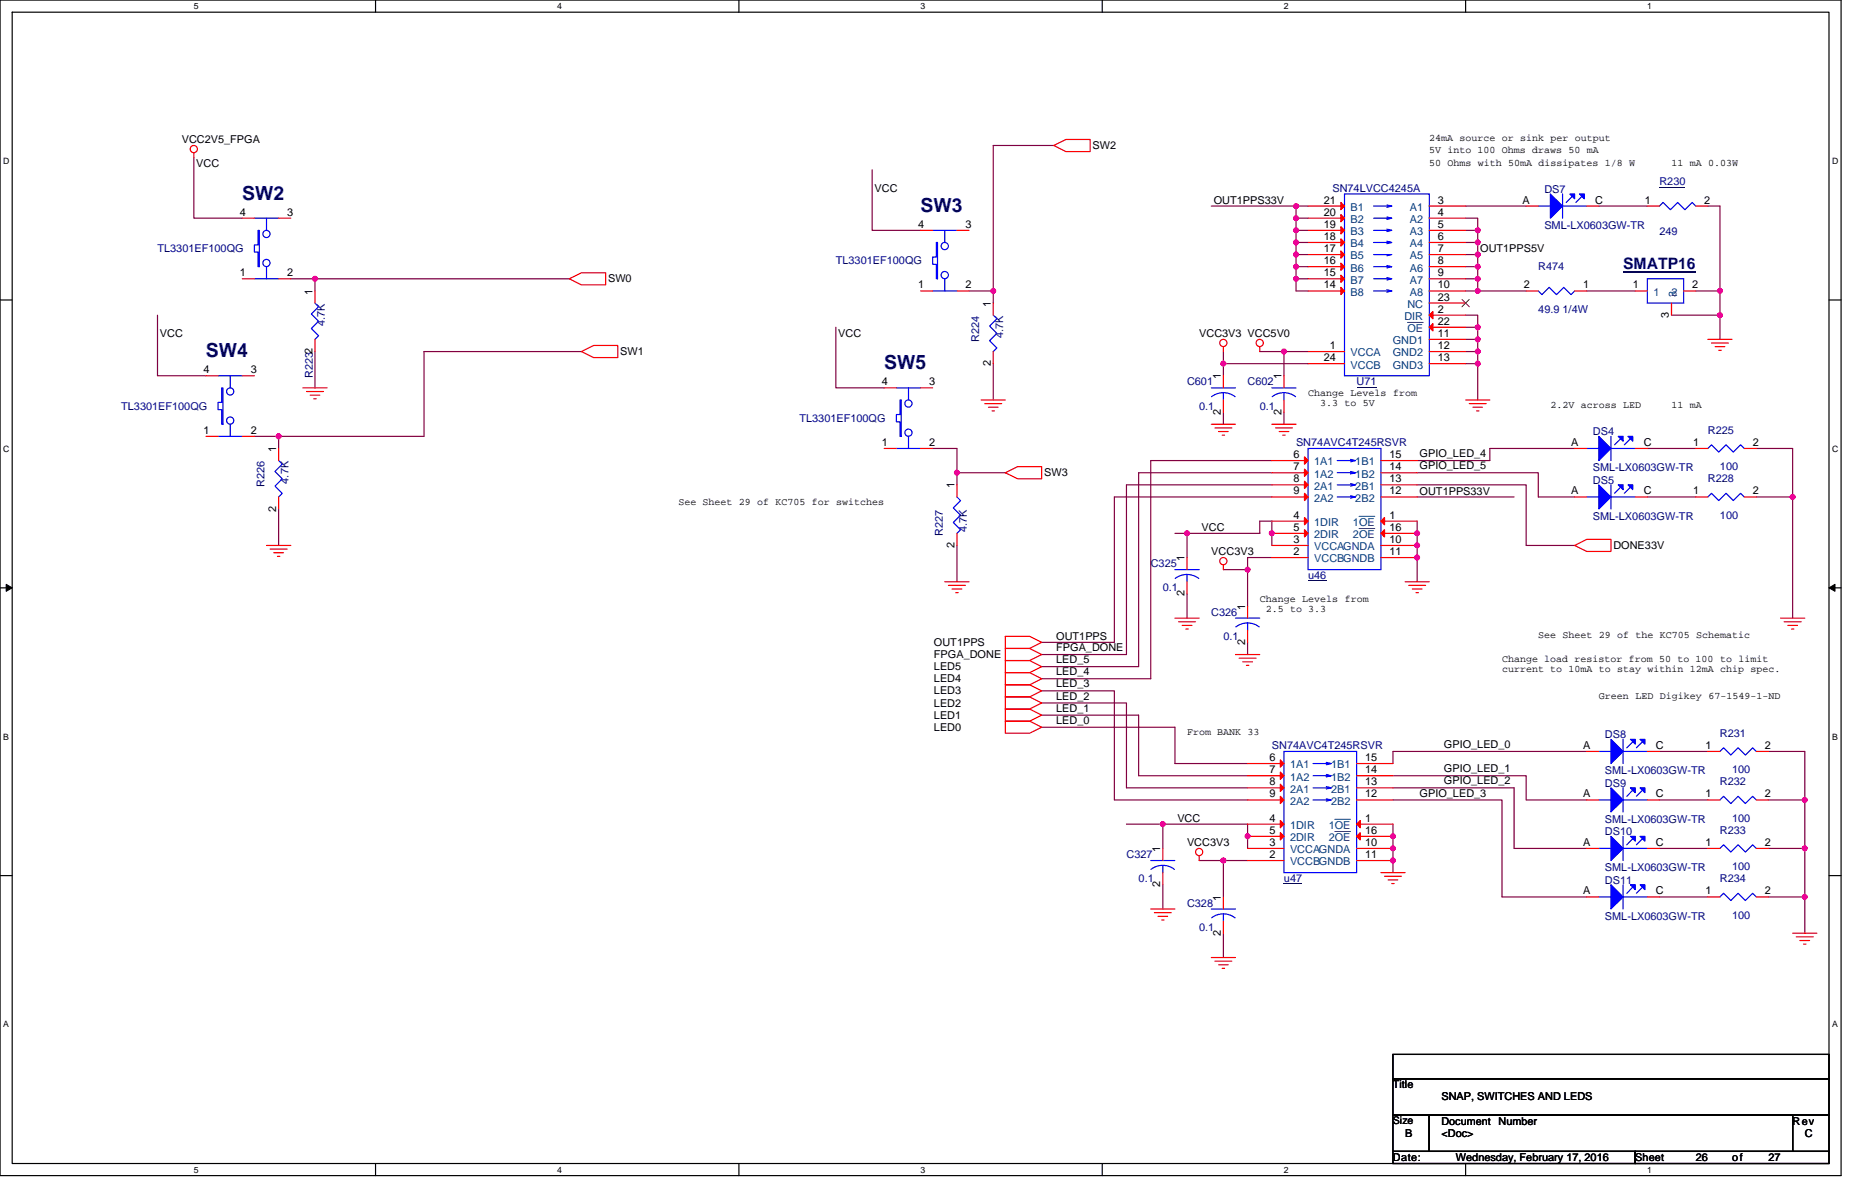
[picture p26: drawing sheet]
<svg xmlns="http://www.w3.org/2000/svg" width="432mm" height="279mm" viewBox="0 0 432 279" stroke-linecap="round" stroke-linejoin="round" font-family="sans-serif">
<defs><g id="words">
<g font-size="4.5" fill="#000080">
<text x="56.4" y="46.5">SW2</text>
<text x="214.3" y="49.3">SW3</text>
<text x="47.9" y="83.1">SW4</text>
<text x="205.8" y="86">SW5</text>
</g>
<text font-size="3.7" fill="#000080" x="377.8" y="62.6">SMATP16</text>
<g font-size="2.5">
<text x="42.3" y="33.3">VCC2V5_FPGA</text>
<text x="254.3" y="34.7">SW2</text>
<text x="45.7" y="38.9">VCC</text>
<text x="203.6" y="44.6">VCC</text>
<text x="282.5" y="47.4">OUT1PPS33V</text>
<text x="308.2" y="47.3">21</text>
<text x="334.7" y="47.3">3</text>
<text x="354.4" y="47.3">A</text>
<text x="371.3" y="47.3">C</text>
<text x="382.9" y="47.3">1</text>
<text x="396.7" y="47.3">2</text>
<text x="55.8" y="50.2">4</text>
<text x="66.8" y="50.2">3</text>
<text x="213.7" y="53">4</text>
<text x="224.7" y="53">3</text>
<text x="308.2" y="53">19</text>
<text x="308.2" y="50.2">20</text>
<text x="334.7" y="53">5</text>
<text x="334.7" y="50.2">4</text>
<text x="308.2" y="55.8">18</text>
<text x="308.2" y="58.6">17</text>
<text x="334.7" y="55.8">6</text>
<text x="334.7" y="58.6">7</text>
<text x="344.6" y="58.7">OUT1PPS5V</text>
<text x="55.8" y="64.3">1</text>
<text x="66.8" y="64.3">2</text>
<text x="141.5" y="65.7">SW0</text>
<text x="308.2" y="61.4">16</text>
<text x="308.2" y="64.3">15</text>
<text x="334.7" y="61.4">8</text>
<text x="334.7" y="64.3">9</text>
<text x="72.7" y="68.5" transform="rotate(-90 72.7 68.5)">1</text>
<text x="213.7" y="67.1">1</text>
<text x="224.7" y="67.1">2</text>
<text x="230.6" y="71.4" transform="rotate(-90 230.6 71.4)">1</text>
<text x="308.2" y="67.1">14</text>
<text x="334.7" y="67.1">10</text>
<text x="334.7" y="69.9">23</text>
<text x="354.7" y="67.1">2</text>
<text x="368.5" y="67.1">1</text>
<text x="380.1" y="67.1">1</text>
<text x="393.9" y="67.1">2</text>
<text x="334.7" y="72.7">2</text>
<text x="334.7" y="75.5">22</text>
<text x="388.5" y="73.9" transform="rotate(-90 388.5 73.9)">3</text>
<text x="37.2" y="78.4">VCC</text>
<text x="144.4" y="82.6">SW1</text>
<text x="195.1" y="78.4">VCC</text>
<text x="279.1" y="78.4">VCC3V3 VCC5V0</text>
<text x="309.6" y="81.2">1</text>
<text x="334.7" y="78.4">11</text>
<text x="334.7" y="81.2">12</text>
<text x="47.4" y="86.8">4</text>
<text x="58.4" y="86.8">3</text>
<text x="205.3" y="89.6">4</text>
<text x="216.3" y="89.6">3</text>
<text x="230.6" y="85.2" transform="rotate(-90 230.6 85.2)">2</text>
<text x="284.2" y="88.3" transform="rotate(-90 284.2 88.3)">1</text>
<text x="298.3" y="88.3" transform="rotate(-90 298.3 88.3)">1</text>
<text x="308.2" y="84">24</text>
<text x="334.7" y="84">13</text>
<text x="47.4" y="100.9">1</text>
<text x="58.4" y="100.9">2</text>
<text x="284.2" y="96.4" transform="rotate(-90 284.2 96.4)">2</text>
<text x="298.3" y="96.4" transform="rotate(-90 298.3 96.4)">2</text>
<text x="64.3" y="105.2" transform="rotate(-90 64.3 105.2)">1</text>
<text x="205.3" y="103.7">1</text>
<text x="216.3" y="103.7">2</text>
<text x="301.1" y="106.6">6</text>
<text x="323.4" y="106.6">15</text>
<text x="330.5" y="106.4">GPIO_LED_4</text>
<text x="365.7" y="103.7">A</text>
<text x="382.6" y="103.7">C</text>
<text x="394.2" y="103.7">1</text>
<text x="408" y="103.7">2</text>
<text x="222.2" y="113.6" transform="rotate(-90 222.2 113.6)">1</text>
<text x="243.1" y="110.8">SW3</text>
<text x="301.1" y="112.2">8</text>
<text x="301.1" y="109.4">7</text>
<text x="323.4" y="112.2">13</text>
<text x="323.4" y="109.4">14</text>
<text x="330.5" y="109.2">GPIO_LED_5</text>
<text x="64.3" y="119" transform="rotate(-90 64.3 119)">2</text>
<text x="301.1" y="115">9</text>
<text x="323.4" y="115">12</text>
<text x="330.5" y="115">OUT1PPS33V</text>
<text x="365.7" y="115">A</text>
<text x="382.6" y="115">C</text>
<text x="394.2" y="115">1</text>
<text x="408" y="115">2</text>
<text x="279.7" y="123.5">VCC</text>
<text x="301.1" y="123.5">5</text>
<text x="301.1" y="120.7">4</text>
<text x="323.4" y="123.5">16</text>
<text x="323.4" y="120.6">1</text>
<text x="222.2" y="127.5" transform="rotate(-90 222.2 127.5)">2</text>
<text x="275.7" y="130.6" transform="rotate(-90 275.7 130.6)">1</text>
<text x="282" y="129.1">VCC3V3</text>
<text x="301.1" y="129.1">2</text>
<text x="301.1" y="126.3">3</text>
<text x="323.4" y="126.3">10</text>
<text x="323.4" y="129.1">11</text>
<text x="375.6" y="127.7">DONE33V</text>
<text x="275.7" y="138.7" transform="rotate(-90 275.7 138.7)">2</text>
<text x="289.8" y="141.8" transform="rotate(-90 289.8 141.8)">1</text>
<text x="245.9" y="148.9">OUT1PPS</text>
<text x="217.4" y="155.9">LED5</text>
<text x="217.4" y="153.1">FPGA_DONE</text>
<text x="217.4" y="150.3">OUT1PPS</text>
<text x="245.9" y="154.3">LED_5</text>
<text x="245.9" y="151.5">FPGA_DONE</text>
<text x="289.8" y="150" transform="rotate(-90 289.8 150)">2</text>
<text x="217.4" y="161.6">LED3</text>
<text x="217.4" y="158.7">LED4</text>
<text x="245.9" y="157.1">LED_4</text>
<text x="245.9" y="159.9">LED_3</text>
<text x="217.4" y="167.2">LED1</text>
<text x="217.4" y="164.4">LED2</text>
<text x="245.9" y="165.6">LED_1</text>
<text x="245.9" y="162.8">LED_2</text>
<text x="217.4" y="170">LED0</text>
<text x="245.9" y="168.4">LED_0</text>
<text x="295.5" y="179.9">7</text>
<text x="295.5" y="177">6</text>
<text x="317.8" y="179.9">14</text>
<text x="317.8" y="177">15</text>
<text x="336.1" y="174">GPIO_LED_0</text>
<text x="336.1" y="179.7">GPIO_LED_1</text>
<text x="368.5" y="174.2">A</text>
<text x="385.4" y="174.2">C</text>
<text x="397" y="174.2">1</text>
<text x="410.8" y="174.2">2</text>
<text x="295.5" y="185.5">9</text>
<text x="295.5" y="182.7">8</text>
<text x="317.8" y="185.5">12</text>
<text x="317.8" y="182.7">13</text>
<text x="330.5" y="185.3">GPIO_LED_3</text>
<text x="336.1" y="182.5">GPIO_LED_2</text>
<text x="368.5" y="185.5">A</text>
<text x="385.4" y="185.5">C</text>
<text x="397" y="185.5">1</text>
<text x="410.8" y="185.5">2</text>
<text x="274.1" y="191.2">VCC</text>
<text x="295.5" y="191.1">4</text>
<text x="317.8" y="191.1">1</text>
<text x="276.3" y="196.8">VCC3V3</text>
<text x="295.5" y="194">5</text>
<text x="295.5" y="196.8">3</text>
<text x="317.8" y="196.8">10</text>
<text x="317.8" y="194">16</text>
<text x="368.5" y="196.8">A</text>
<text x="385.4" y="196.8">C</text>
<text x="397" y="196.8">1</text>
<text x="410.8" y="196.8">2</text>
<text x="270.1" y="198.2" transform="rotate(-90 270.1 198.2)">1</text>
<text x="295.5" y="199.6">2</text>
<text x="317.8" y="199.6">11</text>
<text x="270.1" y="206.4" transform="rotate(-90 270.1 206.4)">2</text>
<text x="284.2" y="209.5" transform="rotate(-90 284.2 209.5)">1</text>
<text x="368.5" y="208.1">A</text>
<text x="385.4" y="208.1">C</text>
<text x="397" y="208.1">1</text>
<text x="410.8" y="208.1">2</text>
<text x="284.2" y="217.7" transform="rotate(-90 284.2 217.7)">2</text>
<text x="324.3" y="253.2">Title</text>
<text x="335.5" y="256">SNAP, SWITCHES AND LEDS</text>
<text x="324.3" y="261.6">Size</text>
<text x="335.5" y="261.6">Document</text>
<text x="348.8" y="261.6">Number</text>
<text x="417.3" y="261.6">Rev</text>
<text x="327.1" y="264.5">B</text>
<text x="335.5" y="264.5">&lt;Doc&gt;</text>
<text x="420.1" y="264.5">C</text>
<text x="324.3" y="270.1">Date:</text>
<text x="338.9" y="270.1">Wednesday, February 17, 2016</text>
<text x="380.6" y="270.1">Sheet</text>
<text x="394.7" y="270.1">26</text>
<text x="403.2" y="270.1">of</text>
<text x="411.6" y="270.1">27</text>
</g>
<g font-size="2.5" fill="#000080">
<text x="310.2" y="44.6">SN74LVCC4245A</text>
<text x="359.5" y="44.8">DS7</text>
<text x="386.3" y="43.1">R230</text>
<text x="359.5" y="53.3">SML-LX0603GW-TR</text>
<text x="36.7" y="58.7">TL3301EF100QG</text>
<text x="386.3" y="54.7">249</text>
<text x="194.6" y="61.5">TL3301EF100QG</text>
<text x="358.1" y="62.9">R474</text>
<text x="75.6" y="75.9" transform="rotate(-90 75.6 75.9)">4.7K</text>
<text x="358.1" y="72.7">49.9 1/4W</text>
<text x="227.9" y="79.5" transform="rotate(-90 227.9 79.5)">R224</text>
<text x="233.5" y="78.7" transform="rotate(-90 233.5 78.7)">4.7K</text>
<text x="72.8" y="88" transform="rotate(-90 72.8 88)">R2232</text>
<text x="276.3" y="89.7">C601</text>
<text x="290.4" y="89.7">C602</text>
<text x="315.8" y="89.7">U71</text>
<text x="28.2" y="95.3">TL3301EF100QG</text>
<text x="279.1" y="95.3">0.1</text>
<text x="293.2" y="95.3">0.1</text>
<text x="186.1" y="98.1">TL3301EF100QG</text>
<text x="370.8" y="101.2">DS4</text>
<text x="397.6" y="100.9">R225</text>
<text x="301.7" y="103.8">SN74AVC4T245RSVR</text>
<text x="61.6" y="113.3" transform="rotate(-90 61.6 113.3)">R226</text>
<text x="67.2" y="112.5" transform="rotate(-90 67.2 112.5)">4.7K</text>
<text x="370.8" y="112.5">DS5</text>
<text x="370.8" y="109.7">SML-LX0603GW-TR</text>
<text x="397.6" y="112.2">R228</text>
<text x="400.4" y="109.4">100</text>
<text x="219.4" y="124.6" transform="rotate(-90 219.4 124.6)">R227</text>
<text x="225.1" y="123.8" transform="rotate(-90 225.1 123.8)">4.7K</text>
<text x="370.8" y="121">SML-LX0603GW-TR</text>
<text x="400.4" y="120.7">100</text>
<text x="267.9" y="132">C325</text>
<text x="270.7" y="137.6">0.1</text>
<text x="304.5" y="134.8">u46</text>
<text x="282" y="143.2">C326</text>
<text x="284.8" y="148.9">0.1</text>
<text x="373.6" y="171.7">DS8</text>
<text x="400.4" y="171.4">R231</text>
<text x="296.1" y="174.2">SN74AVC4T245RSVR</text>
<text x="403.2" y="179.9">100</text>
<text x="373.6" y="180.2">SML-LX0603GW-TR</text>
<text x="373.6" y="183">DS9</text>
<text x="400.4" y="182.7">R232</text>
<text x="373.6" y="191.5">SML-LX0603GW-TR</text>
<text x="403.2" y="191.2">100</text>
<text x="373.6" y="194.3">DS10</text>
<text x="400.4" y="194">R233</text>
<text x="262.2" y="199.6">C327</text>
<text x="373.6" y="202.7">SML-LX0603GW-TR</text>
<text x="403.2" y="202.4">100</text>
<text x="265" y="205.3">0.1</text>
<text x="298.9" y="205.3">u47</text>
<text x="373.6" y="205.5">DS11</text>
<text x="400.4" y="205.3">R234</text>
<text x="276.3" y="210.9">C328</text>
<text x="373.6" y="214">SML-LX0603GW-TR</text>
<text x="403.2" y="213.7">100</text>
<text x="279.1" y="216.5">0.1</text>
</g>
<g font-size="2.5" fill="#004080">
<text x="314.4" y="51.9">B2</text>
<text x="314.4" y="49.1">B1</text>
<text x="328.2" y="51.9">A2</text>
<text x="328.2" y="49.1">A1</text>
<text x="314.4" y="57.6">B4</text>
<text x="314.4" y="54.7">B3</text>
<text x="328.2" y="57.6">A4</text>
<text x="328.2" y="54.7">A3</text>
<text x="314.4" y="60.4">B5</text>
<text x="314.4" y="63.2">B6</text>
<text x="314.4" y="66">B7</text>
<text x="328.2" y="60.4">A5</text>
<text x="328.2" y="63.2">A6</text>
<text x="328.2" y="66">A7</text>
<text x="314.4" y="68.8">B8</text>
<text x="327.6" y="71.6">NC</text>
<text x="328.2" y="68.8">A8</text>
<text x="384.9" y="68.8">1</text>
<text x="389.1" y="68.8">2</text>
<text x="390.3" y="69.1" transform="rotate(-90 390.3 69.1)">3</text>
<text x="326.9" y="74.5">DIR</text>
<text x="327.6" y="77.3">OE</text>
<text x="314.4" y="82.9">VCCA</text>
<text x="324.2" y="80.1">GND1</text>
<text x="324.2" y="82.9">GND2</text>
<text x="314.4" y="85.7">VCCB</text>
<text x="324.2" y="85.7">GND3</text>
<text x="305.9" y="113.9">2A1</text>
<text x="305.9" y="111.1">1A2</text>
<text x="305.9" y="108.3">1A1</text>
<text x="315.5" y="113.9">2B1</text>
<text x="315.5" y="111.1">1B2</text>
<text x="315.5" y="108.3">1B1</text>
<text x="305.9" y="116.8">2A2</text>
<text x="315.5" y="116.8">2B2</text>
<text x="305.9" y="125.2">2DIR</text>
<text x="305.9" y="122.4">1DIR</text>
<text x="314.9" y="125.2">2OE</text>
<text x="314.9" y="122.4">1OE</text>
<text x="305.9" y="130.9">VCCBGNDB</text>
<text x="305.9" y="128">VCCAGNDA</text>
<text x="300.3" y="178.8">1A1</text>
<text x="309.8" y="178.8">1B1</text>
<text x="300.3" y="184.4">2A1</text>
<text x="300.3" y="181.6">1A2</text>
<text x="309.8" y="184.4">2B1</text>
<text x="309.8" y="181.6">1B2</text>
<text x="300.3" y="187.2">2A2</text>
<text x="309.8" y="187.2">2B2</text>
<text x="300.3" y="195.7">2DIR</text>
<text x="300.3" y="192.9">1DIR</text>
<text x="309.3" y="195.7">2OE</text>
<text x="309.3" y="192.9">1OE</text>
<text x="300.3" y="201.3">VCCBGNDB</text>
<text x="300.3" y="198.5">VCCAGNDA</text>
</g>
<g font-size="2.3">
<text x="332.7" y="32.9">24mA source or sink per output</text>
<text x="332.7" y="35.7">5V into 100 Ohms draws 50 mA</text>
<text x="332.7" y="38.5">50 Ohms with 50mA dissipates 1/8 W</text>
<text x="389.1" y="38.5">11 mA 0.03W</text>
<text x="304.5" y="92.1">Change Levels from</text>
<text x="307.3" y="94.4">3.3 to 5V</text>
<text x="360.9" y="94.9">2.2V across LED</text>
<text x="389.1" y="94.9">11 mA</text>
<text x="157.9" y="117.5">See Sheet 29 of KC705 for switches</text>
<text x="293.2" y="140">Change Levels from</text>
<text x="294.7" y="142.3">2.5 to 3.3</text>
<text x="358.1" y="148.5">See Sheet 29 of the KC705 Schematic</text>
<text x="349.6" y="154.1">Change load resistor from 50 to 100 to limit</text>
<text x="349.6" y="156.4">current to 10mA to stay within 12mA chip spec.</text>
<text x="372.2" y="162.6">Green LED Digikey 67-1549-1-ND</text>
<text x="276.3" y="171">From BANK 33</text>
</g>
<g font-size="2">
<text x="45.1" y="2.1">5</text>
<text x="129.7" y="2.1">4</text>
<text x="214.3" y="2.1">3</text>
<text x="298.9" y="2.1">2</text>
<text x="383.5" y="2.1">1</text>
<text x=".7" y="38.1">D</text>
<text x="426.5" y="38.1">D</text>
<text x=".7" y="105.1">C</text>
<text x="426.5" y="105.1">C</text>
<text x=".7" y="172">B</text>
<text x="426.5" y="172">B</text>
<text x=".7" y="239">A</text>
<text x="426.5" y="239">A</text>
<text x="45.1" y="272.8">5</text>
<text x="129.7" y="272.8">4</text>
<text x="214.3" y="272.8">3</text>
<text x="298.9" y="272.8">2</text>
<text x="383.5" y="272.8">1</text>
</g>
</g></defs>
<path d="M0 0h428.6v273.5h-428.6zM2.8 2.8h422.9v267.9h-422.9z" fill="none" stroke="#000" stroke-width=".28"/>
<g fill="#fff">
<path d="M45.1 .3h1.1v2.3h-1.1z"/>
<path d="M45.1 271h1.1v2.2h-1.1z"/>
</g>
<path d="M87.4 0v2.8M87.4 270.7v2.8" fill="none" stroke="#000" stroke-width=".28"/>
<g fill="#fff">
<path d="M129.7 .3h1.1v2.3h-1.1z"/>
<path d="M129.7 271h1.1v2.2h-1.1z"/>
</g>
<path d="M172 0v2.8M172 270.7v2.8" fill="none" stroke="#000" stroke-width=".28"/>
<g fill="#fff">
<path d="M214.3 .3h1.1v2.3h-1.1z"/>
<path d="M214.3 271h1.1v2.2h-1.1z"/>
</g>
<path d="M256.6 0v2.8M256.6 270.7v2.8" fill="none" stroke="#000" stroke-width=".28"/>
<g fill="#fff">
<path d="M298.9 .3h1.1v2.3h-1.1z"/>
<path d="M298.9 271h1.1v2.2h-1.1z"/>
</g>
<path d="M341.2 0v2.8M341.2 270.7v2.8" fill="none" stroke="#000" stroke-width=".28"/>
<g fill="#fff">
<path d="M383.5 .3h1.1v2.3h-1.1z"/>
<path d="M383.5 271h1.1v2.2h-1.1z"/>
<path d="M.7 36.3h1.5v2.3h-1.5z"/>
<path d="M426.5 36.3h1.4v2.3h-1.4z"/>
<path d="M.7 103.3h1.5v2.2h-1.5z"/>
<path d="M426.5 103.3h1.4v2.2h-1.4z"/>
</g>
<path d="M0 69.8h2.8M425.7 69.8h2.9" fill="none" stroke="#000" stroke-width=".28"/>
<g fill="#fff">
<path d="M.7 170.2h1.4v2.3h-1.4z"/>
<path d="M426.5 170.2h1.3v2.3h-1.3z"/>
</g>
<path d="M0 136.8h2.8M425.7 136.8h2.9" fill="none" stroke="#000" stroke-width=".28"/>
<path d="M1.4 135.9l1.4 .9-1.4 .8zM425.7 136.8l1.4-.9v1.7z" fill="#000" stroke="#000" stroke-width=".23"/>
<g fill="#fff">
<path d="M.7 237.2h1.4v2.2h-1.4z"/>
<path d="M426.4 237.2h1.4v2.2h-1.4z"/>
</g>
<path d="M0 203.7h2.8M425.7 203.7h2.9M324.3 245.3h101.4v5.7h-101.4zM324.3 251h101.4v8.4h-101.4zM324.3 259.4h8.4v8.5h-8.4zM332.7 259.4h84.6v8.5h-84.6zM417.3 259.4h8.4v8.5h-8.4zM324.3 267.9h56.3v2.8h-56.3zM380.6 267.9h45.1v2.8h-45.1z" fill="none" stroke="#000" stroke-width=".28"/>
<g fill="none" stroke="#800040" stroke-width=".28">
<path d="M45.1 36.7v14.1h11.3M203 39.5v14.1h11.3M245.3 33.8h-14.1v33.9M282 47.9h19.7M301.7 59.2h2.8M301.7 53.6h2.8M301.7 50.8h2.8M301.7 59.2v2.8M301.7 53.6v2.8M301.7 50.8v2.8M301.7 47.9v2.9M301.7 47.9h2.8"/>
<path d="M304.5 56.4h-2.8v2.8M341.2 59.2h2.8M341.2 56.4h2.8v2.8M341.2 53.6h2.8M341.2 50.8h2.8v2.8M341.2 47.9h14.1M344 59.2v2.8M344 53.6v2.8M372.2 47.9h11.3M397.6 47.9h2.8v19.8M36.7 73.3v14.1h11.2M67.7 64.9h5.6"/>
<path d="M73.3 64.9h59.2M73.3 64.9v2.8M194.6 76.1v14.1h11.2M225.6 67.7h5.6M231.2 67.7v2.8M301.7 64.9h2.8M301.7 64.9v2.8h2.8M304.5 62h-2.8v2.9M341.2 79h2.8M341.2 76.1h2.8M341.2 73.3h2.8v2.8M341.2 67.7h2.8"/>
<path d="M341.2 64.9h2.8v2.8M341.2 62h2.8v2.9M344 79v2.8M344 67.7h11.3M344 76.1v2.9M369.4 67.7h11.2M389.1 73.3h11.3v5.7M394.7 67.7h5.7M400.4 67.7v5.6M73.3 81.8v8.4M135.3 81.8h-36.6v19.7h-33.8M231.2 84.6v8.4"/>
<path d="M284.8 84.6h19.7M284.8 95.9v2.8M284.8 84.6v2.8M284.8 81.8v2.8M293.2 81.8h5.7M298.9 95.9v2.8M298.9 81.8v5.6M298.9 81.8h5.6M341.2 81.8h2.8M341.2 84.6h2.8M344 81.8v2.8M344 84.6v8.4"/>
<path d="M59.2 101.5h5.7M64.9 118.4v8.5M64.9 101.5v2.8M217.1 104.3h5.7v5.7M222.8 110h11.2M222.8 110v2.8M296.1 107.1h-28.2v50.8h-25.4M296.1 110h-31.1v45.1h-22.5M296.1 112.8h-33.9v39.5h-19.7M296.1 115.6h-36.7v33.8h-16.9M329.9 110h28.2v5.6h8.4M329.9 112.8h25.4v14.1h11.2"/>
<path d="M329.9 115.6h22.5M366.5 104.3h-19.7v2.8h-16.9M383.5 104.3h11.2M383.5 115.6h11.2M408.8 104.3h8.5v11.3M408.8 115.6h8.5M417.3 115.6v28.2M222.8 126.9v8.4M273.5 124.1h2.8M276.3 124.1h16.9v-2.9h2.9v5.7M276.3 138.2v5.6M276.3 124.1v5.6"/>
<path d="M284.8 132.5h5.6M290.4 132.5v8.5M296.1 129.7h-5.7v2.8M329.9 121.2v14.1M290.4 149.4v2.9M242.5 160.7h16.9v25.4h31M242.5 169.2h31v8.4h16.9M242.5 166.4h22.5v14.1h25.4M242.5 163.5h19.7v19.8h28.2M369.4 174.8h-45.1v2.8M386.3 174.8h11.3M411.6 174.8h8.5v11.3"/>
<path d="M262.2 191.7h8.5M270.7 191.7h19.7v5.7M270.7 191.7v5.7M324.3 183.3h28.1v14.1h17M324.3 186.1h25.3v22.6h19.8M324.3 191.7v11.3M324.3 180.5h31v5.6h14.1M386.3 186.1h11.3M386.3 197.4h11.3M411.6 186.1h8.5M411.6 197.4h8.5M420.1 186.1v11.3"/>
<path d="M420.1 197.4v11.3M270.7 205.8v5.7M279.1 200.2h5.7M284.8 200.2h5.6M284.8 217.1v5.7M284.8 200.2v8.5M386.3 208.7h11.3M411.6 208.7h8.5M420.1 208.7v8.4"/>
</g>
<g fill="#f0f" stroke="#f0f" stroke-width=".28">
<circle cx="231.2" cy="67.7" r=".55"/>
<circle cx="222.7" cy="110" r=".55"/>
<circle cx="73.3" cy="64.9" r=".56"/>
<circle cx="64.8" cy="101.5" r=".56"/>
<circle cx="290.4" cy="132.5" r=".55"/>
<circle cx="420.1" cy="186.1" r=".56"/>
<circle cx="420.1" cy="208.6" r=".55"/>
<circle cx="420.1" cy="197.4" r=".55"/>
<circle cx="284.8" cy="200.2" r=".57"/>
<circle cx="270.7" cy="191.7" r=".56"/>
<circle cx="417.3" cy="115.6" r=".56"/>
<circle cx="276.3" cy="124.1" r=".55"/>
<circle cx="296" cy="124.1" r=".55"/>
<circle cx="329.9" cy="124.1" r=".55"/>
<circle cx="344" cy="81.8" r=".55"/>
<circle cx="344" cy="84.6" r=".55"/>
<circle cx="301.7" cy="47.9" r=".55"/>
<circle cx="301.7" cy="64.9" r=".55"/>
<circle cx="301.7" cy="59.2" r=".56"/>
<circle cx="301.7" cy="62" r=".55"/>
<circle cx="301.7" cy="53.6" r=".55"/>
<circle cx="301.7" cy="56.4" r=".55"/>
<circle cx="301.7" cy="50.8" r=".55"/>
<circle cx="344" cy="64.9" r=".55"/>
<circle cx="344" cy="67.7" r=".55"/>
<circle cx="344" cy="59.2" r=".56"/>
<circle cx="344" cy="62" r=".55"/>
<circle cx="344" cy="53.6" r=".55"/>
<circle cx="344" cy="56.4" r=".55"/>
<circle cx="298.9" cy="81.8" r=".56"/>
<circle cx="284.8" cy="84.6" r=".56"/>
<circle cx="344" cy="78.9" r=".55"/>
<circle cx="344" cy="76.1" r=".55"/>
<circle cx="400.4" cy="67.7" r=".55"/>
<circle cx="400.4" cy="73.3" r=".56"/>
<circle cx="329.9" cy="126.9" r=".55"/>
<circle cx="329.9" cy="129.7" r=".56"/>
<circle cx="324.2" cy="194.5" r=".55"/>
<circle cx="324.2" cy="197.4" r=".55"/>
<circle cx="324.2" cy="200.2" r=".56"/>
<circle cx="290.4" cy="194.5" r=".55"/>
</g>
<g fill="none" stroke="#f00" stroke-width=".28">
<path d="M45.1 35.5v1.2M245.3 33.8l2.8-1.4h5.7v2.9h-5.7zM56.4 50.8h2.8M64.9 50.8h2.8M214.3 53.6h2.8M222.8 53.6h2.8M304.5 56.4h8.5M304.5 53.6h8.5M304.5 50.8h8.5M304.5 47.9h8.5M304.5 59.2h8.5M332.7 56.4h8.5"/>
<path d="M332.7 53.6h8.5M332.7 50.8h8.5M332.7 47.9h8.5M332.7 59.2h8.5M355.3 47.9h2.8M369.4 47.9h2.8M383.5 47.9h2.8M394.7 47.9h2.9M56.4 64.9h2.8M64.9 64.9h2.8M73.3 67.7v2.8M73.3 79v2.8"/>
<path d="M132.5 64.9l2.8-1.4h5.7v2.8h-5.7zM214.3 67.7h2.8M222.8 67.7h2.8M231.2 70.5v2.8M304.5 62h8.5M304.5 64.9h8.5M304.5 67.7h8.5M332.7 79h8.5M332.7 76.1h8.5M332.7 73.3h8.5M332.7 62h8.5M332.7 64.9h8.5"/>
<path d="M332.7 67.7h8.5M332.7 70.5h8.5M355.3 67.7h2.8M366.5 67.7h2.9M380.6 67.7h2.9M389.1 70.5v2.8M391.9 67.7h2.8M397.6 79h5.6M398.4 79.8h3.9M47.9 87.4h2.9M56.4 87.4h2.8M70.5 90.2h5.6"/>
<path d="M71.4 91.1h3.9M72.2 91.9h2.2M73 92.8h.6M135.3 81.8l2.9-1.4h5.6v2.8h-5.6zM205.8 90.2h2.9M214.3 90.2h2.8M228.4 93h5.6M229.2 93.9h4M230.1 94.7h2.2M230.9 95.6h.6M231.2 81.8v2.8M282 98.7h5.6"/>
<path d="M282.8 99.5h3.9M284.8 80.6v1.2M284.8 87.4v2.8M284.8 93v2.9M293.2 80.6v1.2M296.1 98.7h5.6M296.9 99.5h3.9M298.9 87.4v2.8M298.9 93v2.9M304.5 84.6h8.5M304.5 81.8h8.5M332.7 81.8h8.5"/>
<path d="M332.7 84.6h8.5M341.2 93h5.6M342 93.9h3.9M342.9 94.7h2.2M343.7 95.6h.6M399.2 80.6h2.3M400.1 81.5h.6M47.9 101.5h2.9M56.4 101.5h2.8M64.9 104.3v2.8M64.9 115.6v2.8M205.8 104.3h2.9"/>
<path d="M214.3 104.3h2.8M222.8 112.8v2.8M234 110l2.9-1.4h5.6v2.8h-5.6zM283.7 100.4h2.2M284.5 101.2h.6M296.1 115.6h8.4M296.1 112.8h8.4M296.1 110h8.4M296.1 107.1h8.4M297.8 100.4h2.2M298.6 101.2h.5M321.4 115.6h8.5"/>
<path d="M321.4 112.8h8.5M321.4 110h8.5M321.4 107.1h8.5M366.5 115.6h2.9M366.5 104.3h2.9M380.6 115.6h2.9M380.6 104.3h2.9M394.7 115.6h2.9M394.7 104.3h2.9M406 115.6h2.8M406 104.3h2.8M62 126.9h5.7"/>
<path d="M62.9 127.7h3.9M63.7 128.6h2.3M64.6 129.4h.6M219.9 135.3h5.7M220.8 136.2h3.9M221.6 137h2.3M222.5 137.9h.5M222.8 124.1v2.8M276.3 129.7v2.8M276.3 135.3v2.9M284.8 131.4v1.1M296.1 124.1h8.4"/>
<path d="M296.1 121.2h8.4M296.1 129.7h8.4M296.1 126.9h8.4M321.4 124.1h8.5M321.4 126.9h8.5M321.4 121.2h8.5M321.4 129.7h8.5M327.1 135.3h5.6M327.9 136.2h4M328.8 137h2.2M329.6 137.9h.6M366.5 126.9l2.9-1.4h5.6v2.8h-5.6z"/>
<path d="M234 159.3h5.7l2.8 1.4-2.8 1.4h-5.7zM234 156.5h5.7l2.8 1.4-2.8 1.4h-5.7zM234 153.7h5.7l2.8 1.4-2.8 1.4h-5.7zM234 150.9h5.7l2.8 1.4-2.8 1.4h-5.7zM234 148h5.7l2.8 1.4-2.8 1.5h-5.7zM273.5 143.8h5.6M274.3 144.7h4M275.2 145.5h2.3M276 146.3h.6M287.6 152.3h5.6M288.4 153.1h4M289.3 154h2.2"/>
<path d="M290.1 154.8h.6M290.4 141v2.8M290.4 146.6v2.8M414.5 143.8h5.6M415.3 144.7h4M416.2 145.5h2.2M417 146.3h.6M234 167.8h5.7l2.8 1.4-2.8 1.4h-5.7zM234 165h5.7l2.8 1.4-2.8 1.4h-5.7zM234 162.1h5.7l2.8 1.4-2.8 1.5h-5.7zM290.4 177.6h8.5M315.8 177.6h8.5"/>
<path d="M369.4 174.8h2.8M383.5 174.8h2.8M397.6 174.8h2.8M408.8 174.8h2.8M270.7 197.4v2.8M279.1 199.1v1.1M290.4 186.1h8.5M290.4 183.3h8.5M290.4 180.5h8.5M290.4 194.6h8.5M290.4 191.7h8.5M290.4 197.4h8.5"/>
<path d="M315.8 186.1h8.5M315.8 183.3h8.5M315.8 180.5h8.5M315.8 194.6h8.5M315.8 197.4h8.5M315.8 191.7h8.5M369.4 186.1h2.8M369.4 197.4h2.8M383.5 186.1h2.8M383.5 197.4h2.8M397.6 197.4h2.8M397.6 186.1h2.8"/>
<path d="M408.8 197.4h2.8M408.8 186.1h2.8M267.9 211.5h5.6M268.7 212.3h3.9M269.6 213.2h2.2M270.4 214h.6M270.7 203v2.8M284.8 208.7v2.8M284.8 214.3v2.8M290.4 200.2h8.5M315.8 200.2h8.5M321.4 203h5.7"/>
<path d="M322.3 203.9h3.9M323.1 204.7h2.3M324 205.5h.5M369.4 208.7h2.8M383.5 208.7h2.8M397.6 208.7h2.8M408.8 208.7h2.8M417.3 217.1h5.6M418.1 218h4M419 218.8h2.2M419.8 219.6h.6M282 222.8h5.6"/>
<path d="M282.8 223.6h3.9M283.7 224.5h2.2M284.5 225.3h.6"/>
<circle cx="45.1" cy="34.7" r=".84"/>
<circle cx="284.8" cy="79.8" r=".84"/>
<circle cx="293.2" cy="79.8" r=".84"/>
<circle cx="284.8" cy="130.5" r=".84"/>
<circle cx="279.1" cy="198.2" r=".84"/>
</g>
<g fill="#00f" stroke="#00f" stroke-width=".28">
<path d="M375 172l2.8 2.8-2.8 2.8z" fill-rule="evenodd"/>
<path d="M379.5 172h1.1v1.1z" fill-rule="evenodd"/>
<path d="M381.8 172h1.1v1.1z" fill-rule="evenodd"/>
<path d="M372.2 112.8l2.8 2.8-2.8 2.8z" fill-rule="evenodd"/>
<path d="M376.7 112.8h1.1v1.1z" fill-rule="evenodd"/>
<path d="M378.9 112.8h1.2v1.1z" fill-rule="evenodd"/>
<path d="M360.9 45.1l2.8 2.8-2.8 2.9z" fill-rule="evenodd"/>
<path d="M365.4 45.1h1.1v1.1z" fill-rule="evenodd"/>
<path d="M367.7 45.1h1.1v1.1z" fill-rule="evenodd"/>
<path d="M375 183.3l2.8 2.8-2.8 2.8z" fill-rule="evenodd"/>
<path d="M379.5 183.3h1.1v1.1z" fill-rule="evenodd"/>
<path d="M381.8 183.3h1.1v1.1z" fill-rule="evenodd"/>
<path d="M372.2 101.5l2.8 2.8-2.8 2.8z" fill-rule="evenodd"/>
<path d="M376.7 101.5h1.1v1.1z" fill-rule="evenodd"/>
<path d="M378.9 101.5h1.2v1.1z" fill-rule="evenodd"/>
<path d="M375 194.6l2.8 2.8-2.8 2.8z" fill-rule="evenodd"/>
<path d="M379.5 194.6h1.1v1.1z" fill-rule="evenodd"/>
<path d="M381.8 194.6h1.1v1.1z" fill-rule="evenodd"/>
<path d="M375 205.8l2.8 2.9-2.8 2.8z" fill-rule="evenodd"/>
<path d="M379.5 205.8h1.1v1.2z" fill-rule="evenodd"/>
<path d="M381.8 205.8h1.1v1.2z" fill-rule="evenodd"/>
</g>
<g fill="none" stroke="#00f" stroke-width=".28">
<path d="M59.2 50.8h5.7M60.1 53.6h.2v8.4h-.2v-3.3h-.9v-1.7h.9zM62 50.8v2.8M217.1 53.6h5.7M218 56.4h.2v8.5h-.2v-3.4h-.9v-1.7h.9zM219.9 53.6v2.8M313 45.1h19.7v42.3h-19.7zM319.7 50.8h4.3l-1.2 .3M319.7 47.9h4.3M319.7 53.6h4.3M319.7 59.2h4.3l-1.2 .3M322.8 56.1l1.2 .3h-4.3"/>
<path d="M322.8 47.7l1.2 .2M322.8 50.5l1.2 .3M322.8 53.3l1.2 .3M324 47.9l-1.2 .3M324 53.6l-1.2 .3M324 56.4l-1.2 .3M358.1 47.9h2.8M363.7 45.1v5.7M363.7 47.9h5.7M366 45.7l-1.4 1.4M368.2 45.7l-1.4 1.4M386.3 47.9l.8-.8 1.7 1.7 1.7-1.7 1.7 1.7 1.7-1.7 .8 .8"/>
<path d="M59.2 64.9h5.7M62 62v2.9M73.3 70.5l.9 .9-1.7 1.6 1.7 1.7-1.7 1.7 1.7 1.7-.9 .9M217.1 67.7h5.7M219.9 64.9v2.8M231.2 73.3l.9 .9-1.7 1.7 1.7 1.7-1.7 1.6 1.7 1.7-.9 .9M319.7 62h4.3M319.7 64.9h4.3M319.7 67.7h4.3M322.8 61.8l1.2 .2M322.8 64.6l1.2 .3M322.8 67.4l1.2 .3"/>
<path d="M324 62l-1.2 .3M324 67.7l-1.2 .3M324 64.9l-1.2 .3M358.1 67.7l.8 .8 1.7-1.7 1.7 1.7 1.7-1.7 1.7 1.7 .8-.8M383.5 64.9h8.4v5.6h-8.4zM50.8 87.4h5.6M51.6 90.2h.3v8.5h-.3v-3.4h-.8v-1.7h.8zM53.6 98.7v2.8M53.6 87.4v2.8M208.7 90.2h5.6M209.5 93h.3v8.5h-.3v-3.4h-.8v-1.7h.8zM211.5 90.2v2.8"/>
<path d="M282 90.2h5.6M282 92.3a4.5 4.5 0 0 1 5.5 0M284.8 91.4v1.6M296.1 90.2h5.6M296.1 92.3a4.5 4.5 0 0 1 5.5 0M298.9 91.4v1.6M50.8 101.5h5.6M64.9 107.1l.8 .9-1.7 1.7 1.7 1.7-1.7 1.7 1.7 1.7-.8 .8M208.7 104.3h5.6M211.5 101.5v2.8M222.8 115.6l.8 .9-1.7 1.7 1.7 1.6-1.7 1.7 1.7 1.7-.8 .9M304.5 104.3h16.9v28.2h-16.9z"/>
<path d="M311.3 110h4.2l-1.1 .3M311.3 107.1h4.2M311.3 112.8h4.2M314.4 115.3l1.1 .3h-4.2M314.4 106.9l1.1 .2M314.4 109.7l1.1 .3M314.4 112.5l1.1 .3M315.5 107.1l-1.1 .3M315.5 112.8l-1.1 .3M315.5 115.6l-1.1 .3M369.4 115.6h2.8M369.4 104.3h2.8"/>
<path d="M375 112.8v5.6M375 115.6h5.6M375 101.5v5.6M375 104.3h5.6M377.3 113.3l-1.5 1.5M377.3 102.1l-1.5 1.4M379.5 113.3l-1.4 1.5M379.5 102.1l-1.4 1.4M397.6 115.6l.8-.8 1.7 1.7 1.7-1.7 1.7 1.7 1.7-1.7 .8 .8M397.6 104.3l.8-.8 1.7 1.7 1.7-1.7 1.7 1.7 1.7-1.7 .8 .8M273.5 132.5h5.6M273.6 134.6l1.2-.7 1.5-.3 1.5 .3 1.2 .7"/>
<path d="M276.3 133.6v1.7M287.6 143.8h5.6M287.7 145.9l1.2-.7 1.5-.3 1.5 .3 1.2 .7M290.4 144.9v1.7M298.9 174.8h16.9v28.2h-16.9zM305.6 177.6h4.3M308.7 177.4l1.2 .2M309.9 177.6l-1.2 .3M372.2 174.8h2.8M377.8 172v5.6M377.8 174.8h5.7M380.1 172.6l-1.4 1.4"/>
<path d="M382.3 172.6l-1.4 1.4M400.4 174.8l.8-.8 1.7 1.7 1.7-1.7 1.7 1.7 1.7-1.7 .8 .8M305.6 180.5h4.3l-1.2 .2M305.6 183.3h4.3M308.7 185.8l1.2 .3h-4.3M308.7 180.2l1.2 .3M308.7 183l1.2 .3M309.9 183.3l-1.2 .3M309.9 186.1l-1.2 .3M372.2 186.1h2.8M372.2 197.4h2.8M377.8 183.3v5.6"/>
<path d="M377.8 186.1h5.7M377.8 194.6v5.6M377.8 197.4h5.7M380.1 183.8l-1.4 1.5M380.1 195.1l-1.4 1.4M382.3 183.8l-1.4 1.5M382.3 195.1l-1.4 1.4M400.4 197.4l.8-.9 1.7 1.7 1.7-1.7 1.7 1.7 1.7-1.7 .8 .9M400.4 186.1l.8-.8 1.7 1.6 1.7-1.6 1.7 1.6 1.7-1.6 .8 .8M267.9 200.2h5.6M267.9 202.2a4.5 4.5 0 0 1 5.5 0M270.7 201.3v1.7"/>
<path d="M282 211.5h5.6M282 213.5a4.5 4.5 0 0 1 5.5 0M284.8 212.6v1.7M372.2 208.7h2.8M377.8 205.8v5.7M377.8 208.7h5.7M380.1 206.4l-1.4 1.4M382.3 206.4l-1.4 1.4M400.4 208.7l.8-.9 1.7 1.7 1.7-1.7 1.7 1.7 1.7-1.7 .8 .9"/>
<circle cx="62" cy="54.4" r=".84"/>
<circle cx="219.9" cy="57.2" r=".84"/>
<circle cx="62" cy="61.2" r=".84"/>
<circle cx="219.9" cy="64" r=".84"/>
<circle cx="53.6" cy="97.8" r=".84"/>
<circle cx="53.6" cy="91.1" r=".84"/>
<circle cx="211.5" cy="93.9" r=".84"/>
<circle cx="211.5" cy="100.7" r=".84"/>
</g>
<path d="M386.3 43.5h6M315.8 90h4.6M304.5 135.1h4.2M298.9 205.6h4.2" fill="none" stroke="#000080" stroke-width=".23"/>
<g fill="#f00" stroke="#f00" stroke-width=".28">
<path d="M298 185.3l.9 .8-.9 .8z"/>
<path d="M298 182.4l.9 .9-.9 .8z"/>
<path d="M298 179.6l.9 .9-.9 .8z"/>
<path d="M298 176.8l.9 .8-.9 .9z"/>
<path d="M316.6 193.7v1.7l-.8-.8z"/>
<path d="M316.6 190.9v1.7l-.8-.9z"/>
<path d="M298 193.7l.9 .9-.9 .8z"/>
<path d="M298 190.9l.9 .8-.9 .9z"/>
<path d="M303.7 114.8l.8 .8-.8 .9z"/>
<path d="M303.7 112l.8 .8-.8 .8z"/>
<path d="M303.7 109.1l.8 .9-.8 .8z"/>
<path d="M303.7 106.3l.8 .8-.8 .9z"/>
<path d="M322.3 123.2v1.7l-.9-.8z"/>
<path d="M321.4 121.2l.9-.8v1.7z"/>
<path d="M303.7 123.2l.8 .9-.8 .8z"/>
<path d="M303.7 120.4l.8 .8-.8 .9z"/>
<path d="M312.1 55.6l.9 .8-.9 .9z"/>
<path d="M312.1 52.7l.9 .9-.9 .8z"/>
<path d="M312.1 49.9l.9 .9-.9 .8z"/>
<path d="M312.1 47.1l.9 .8-.9 .9z"/>
<path d="M332.7 76.1l.8-.8v1.7z"/>
<path d="M333.5 72.5v1.7l-.8-.9z"/>
<path d="M312.1 58.4l.9 .8-.9 .9z"/>
<path d="M312.1 61.2l.9 .8-.9 .9z"/>
<path d="M312.1 64l.9 .9-.9 .8z"/>
<path d="M312.1 66.8l.9 .9-.9 .8z"/>
</g>
<path d="M327.6 75h3.7M316.4 123h3.6M316.4 120.1h3.6M310.7 193.4h3.7M310.7 190.6h3.7" fill="none" stroke="#004080" stroke-width=".23"/>
<path d="M377.8 63.2h16.9" fill="none" stroke="#000080" stroke-width=".38"/>
<path d="M340.3 69.7l1.7 1.7M342 69.7l-1.7 1.7" fill="none" stroke="#804000" stroke-width=".23"/>
<use href="#words"/>
</svg>
